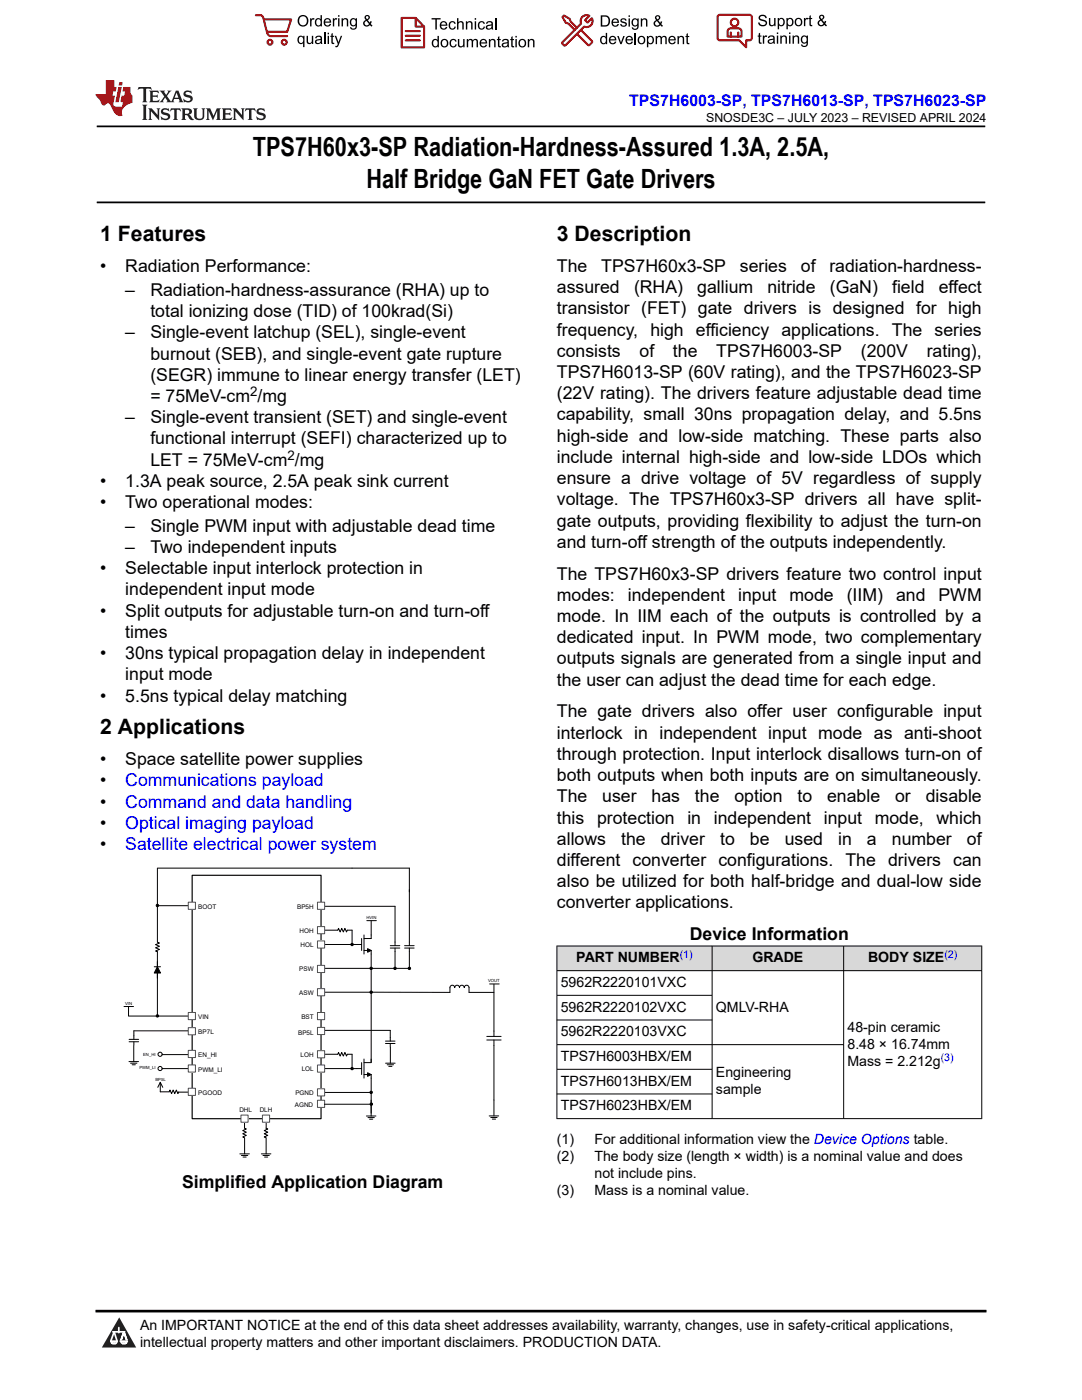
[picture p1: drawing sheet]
<svg xmlns="http://www.w3.org/2000/svg" width="216mm" height="279mm" viewBox="0 0 216 279" stroke-linecap="round" stroke-linejoin="round" font-family="sans-serif">
<defs><g id="words">
<g font-size="5.3">
<text x="50.4" y="31.2">TPS7H60x3-SP Radiation-Hardness-Assured 1.3A, 2.5A,</text>
<text x="73.1" y="37.5">Half Bridge GaN FET Gate Drivers</text>
</g>
<g font-size="4.2">
<text x="20" y="48.1">1 Features</text>
<text x="111.1" y="48.1">3 Description</text>
<text x="20" y="146.6">2 Applications</text>
</g>
<g font-size="3.5">
<text x="20" y="54.3">•</text>
<text x="25" y="54.3">Radiation Performance:</text>
<text x="25" y="59">–</text>
<text x="30" y="59">Radiation-hardness-assurance (RHA) up to</text>
<text x="111.1" y="54.3">The</text>
<text x="111.1" y="58.5">assured</text>
<text x="120" y="54.3">TPS7H60x3-SP</text>
<text x="126.5" y="58.5">(RHA)</text>
<text x="139.1" y="58.5">gallium</text>
<text x="147.6" y="54.3">series</text>
<text x="153.1" y="58.5">nitride</text>
<text x="159.8" y="54.3">of</text>
<text x="165.5" y="54.3">radiation-hardness-</text>
<text x="165.6" y="58.5">(GaN)</text>
<text x="178" y="58.5">field</text>
<text x="187.3" y="58.5">effect</text>
<text x="30" y="63.3">total ionizing dose (TID) of 100krad(Si)</text>
<text x="111.1" y="62.8">transistor (FET) gate drivers is designed for high</text>
<text x="25" y="67.5">–</text>
<text x="30" y="67.5">Single-event latchup (SEL), single-event</text>
<text x="30" y="71.7">burnout (SEB), and single-event gate rupture</text>
<text x="111.1" y="71.2">consists</text>
<text x="111.1" y="67">frequency, high efficiency applications. The series</text>
<text x="127.6" y="71.2">of</text>
<text x="134.3" y="71.2">the</text>
<text x="142.9" y="71.2">TPS7H6003-SP</text>
<text x="171.8" y="71.2">(200V</text>
<text x="184.9" y="71.2">rating),</text>
<text x="30" y="76">(SEGR) immune to linear energy transfer (LET)</text>
<text x="111.1" y="75.5">TPS7H6013-SP (60V rating), and the TPS7H6023-SP</text>
<text x="30" y="80.2">= 75MeV-cm /mg</text>
<text x="111.1" y="83.9">capability, small 30ns propagation delay, and 5.5ns</text>
<text x="111.1" y="79.7">(22V rating). The drivers feature adjustable dead time</text>
<text x="25" y="84.4">–</text>
<text x="30" y="84.4">Single-event transient (SET) and single-event</text>
<text x="30" y="88.7">functional interrupt (SEFI) characterized up to</text>
<text x="111.1" y="88.2">high-side and low-side matching. These parts also</text>
<text x="30" y="92.9">LET = 75MeV-cm /mg</text>
<text x="111.1" y="92.4">include internal high-side and low-side LDOs which</text>
<text x="20" y="97.1">•</text>
<text x="20" y="101.4">•</text>
<text x="25" y="97.1">1.3A peak source, 2.5A peak sink current</text>
<text x="25" y="101.4">Two operational modes:</text>
<text x="111.1" y="96.6">ensure a drive voltage of 5V regardless of supply</text>
<text x="111.1" y="100.9">voltage. The TPS7H60x3-SP drivers all have split-</text>
<text x="25" y="106.1">–</text>
<text x="30" y="106.1">Single PWM input with adjustable dead time</text>
<text x="111.1" y="105.1">gate outputs, providing flexibility to adjust the turn-on</text>
<text x="25" y="110.4">–</text>
<text x="30" y="110.4">Two independent inputs</text>
<text x="111.1" y="109.3">and turn-off strength of the outputs independently.</text>
<text x="20" y="114.6">•</text>
<text x="25" y="114.6">Selectable input interlock protection in</text>
<text x="25" y="118.8">independent input mode</text>
<text x="111.1" y="119.9">modes:</text>
<text x="111.1" y="115.7">The TPS7H60x3-SP drivers feature two control input</text>
<text x="125.3" y="119.9">independent</text>
<text x="147.3" y="119.9">input</text>
<text x="157.5" y="119.9">mode</text>
<text x="169" y="119.9">(IIM)</text>
<text x="178.8" y="119.9">and</text>
<text x="187.3" y="119.9">PWM</text>
<text x="20" y="123.1">•</text>
<text x="25" y="123.1">Split outputs for adjustable turn-on and turn-off</text>
<text x="111.1" y="124.1">mode. In IIM each of the outputs is controlled by a</text>
<text x="20" y="131.5">•</text>
<text x="25" y="127.3">times</text>
<text x="25" y="131.5">30ns typical propagation delay in independent</text>
<text x="111.1" y="128.4">dedicated input. In PWM mode, two complementary</text>
<text x="25" y="135.8">input mode</text>
<text x="111.1" y="132.6">outputs signals are generated from a single input and</text>
<text x="111.1" y="136.8">the user can adjust the dead time for each edge.</text>
<text x="20" y="140">•</text>
<text x="25" y="140">5.5ns typical delay matching</text>
<text x="111.1" y="143.2">The gate drivers also offer user configurable input</text>
<text x="111.1" y="147.4">interlock in independent input mode as anti-shoot</text>
<text x="20" y="152.7">•</text>
<text x="25" y="152.7">Space satellite power supplies</text>
<text x="111.1" y="151.7">through protection. Input interlock disallows turn-on of</text>
<text x="111.1" y="155.9">both outputs when both inputs are on simultaneously.</text>
<text x="20" y="156.9">•</text>
<text x="20" y="161.2">•</text>
<text x="111.1" y="160.1">The</text>
<text x="120.2" y="160.1">user</text>
<text x="130" y="160.1">has</text>
<text x="138.7" y="160.1">the</text>
<text x="146.6" y="160.1">option</text>
<text x="159.1" y="160.1">to</text>
<text x="165.1" y="160.1">enable</text>
<text x="178.6" y="160.1">or</text>
<text x="184.7" y="160.1">disable</text>
<text x="20" y="165.4">•</text>
<text x="111.1" y="164.4">this</text>
<text x="119.1" y="164.4">protection</text>
<text x="137.2" y="164.4">in</text>
<text x="142.4" y="164.4">independent</text>
<text x="164.4" y="164.4">input</text>
<text x="174.5" y="164.4">mode,</text>
<text x="186.9" y="164.4">which</text>
<text x="20" y="169.6">•</text>
<text x="111.1" y="172.8">different converter configurations. The drivers can</text>
<text x="111.1" y="168.6">allows</text>
<text x="123.9" y="168.6">the</text>
<text x="131.9" y="168.6">driver</text>
<text x="143.7" y="168.6">to</text>
<text x="149.6" y="168.6">be</text>
<text x="156.6" y="168.6">used</text>
<text x="167.2" y="168.6">in</text>
<text x="173" y="168.6">a</text>
<text x="178" y="168.6">number</text>
<text x="192.9" y="168.6">of</text>
<text x="111.1" y="177.1">also be utilized for both half-bridge and dual-low side</text>
<text x="111.1" y="181.3">converter applications.</text>
<text x="137.6" y="187.6">Device Information</text>
<text x="36.3" y="237">Simplified Application Diagram</text>
</g>
<g font-size="3.5" fill="#00f">
<text x="25" y="156.9">Communications payload</text>
<text x="25" y="161.2">Command and data handling</text>
<text x="25" y="165.4">Optical imaging payload</text>
<text x="25" y="169.6">Satellite electrical power system</text>
</g>
<text font-size="3.2" fill="#00f" x="125.6" y="21.1">TPS7H6003-SP, TPS7H6013-SP, TPS7H6023-SP</text>
<g font-size="2.8">
<text x="111.9" y="197">5962R2220101VXC</text>
<text x="115" y="192.1">PART NUMBER</text>
<text x="150.1" y="192.1">GRADE</text>
<text x="173.2" y="192.1">BODY SIZE</text>
<text x="111.9" y="201.9">5962R2220102VXC</text>
<text x="142.9" y="201.9">QMLV-RHA</text>
<text x="111.9" y="206.8">5962R2220103VXC</text>
<text x="169.1" y="205.9">48-pin ceramic</text>
<text x="169.1" y="209.3">8.48 × 16.74mm</text>
<text x="111.9" y="211.8">TPS7H6003HBX/EM</text>
<text x="142.9" y="215">Engineering</text>
<text x="169.1" y="212.7">Mass = 2.212g</text>
<text x="111.9" y="216.7">TPS7H6013HBX/EM</text>
<text x="111.9" y="221.6">TPS7H6023HBX/EM</text>
<text x="142.9" y="218.4">sample</text>
<text x="111.1" y="228.4">(1)</text>
<text x="111.1" y="231.8">(2)</text>
<text x="118.6" y="228.4">For additional information view the Device Options table.</text>
<text x="118.6" y="231.8">The body size (length × width) is a nominal value and does</text>
<text x="111.1" y="238.6">(3)</text>
<text x="118.6" y="235.2">not include pins.</text>
<text x="118.6" y="238.6">Mass is a nominal value.</text>
<text x="27.9" y="265.5">An IMPORTANT NOTICE at the end of this data sheet addresses availability, warranty, changes, use in safety-critical applications,</text>
<text x="27.9" y="268.9">intellectual property matters and other important disclaimers. PRODUCTION DATA.</text>
</g>
<g font-size="2.6">
<text x="49.9" y="79">2</text>
<text x="57.4" y="91.7">2</text>
</g>
<text font-size="2.5" x="140.9" y="24.3">SNOSDE3C – JULY 2023 – REVISED APRIL 2024</text>
<g font-size="2.1" fill="#00f">
<text x="135.6" y="191.1">(1)</text>
<text x="188.4" y="191.1">(2)</text>
<text x="187.7" y="211.7">(3)</text>
</g>
<g font-size="1.3">
<text x="39.6" y="181.4">BOOT</text>
<text x="59.3" y="181.4">BP5H</text>
<text x="59.8" y="186.1">HOH</text>
<text x="60" y="189">HOL</text>
<text x="59.7" y="193.8">PSW</text>
<text x="39.6" y="203.3">VIN</text>
<text x="59.7" y="198.5">ASW</text>
<text x="60.1" y="203.3">BST</text>
<text x="39.6" y="206.4">BP7L</text>
<text x="59.5" y="206.6">BP5L</text>
<text x="39.6" y="213.9">PWM_LI</text>
<text x="39.6" y="211">EN_HI</text>
<text x="60" y="210.9">LOH</text>
<text x="60.2" y="213.8">LOL</text>
<text x="39.6" y="218.5">PGOOD</text>
<text x="47.8" y="221.9">DHL</text>
<text x="51.8" y="221.9">DLH</text>
<text x="58.8" y="220.9">AGND</text>
<text x="58.9" y="218.5">PGND</text>
</g>
<g font-size=".8">
<text x="73.1" y="183.4">HVIN</text>
<text x="97.4" y="196">VOUT</text>
<text x="25" y="200.6">VIN</text>
<text x="27.8" y="213.4">PWM_LI</text>
<text x="28.6" y="210.7">EN_HI</text>
<text x="31" y="215.7">BP5L</text>
</g>
</g></defs>
<path d="M19.3 25.2h177.3M19.3 40.4h177.3" fill="none" stroke="#000" stroke-width=".35"/>
<g fill="none" stroke="#000" stroke-width=".2">
<path d="M64 193.3h17.6M64 180.9h14.8v7.8M71.2 188.5h1M72.2 187.3v2.4M72.6 186.6v3.8M72.6 189.7h1.5v22.4h-1.5M73.3 189.3l.8 .4-.8 .3zM73.9 193.1h.3v.3h-.3zM74.1 183.7v3.6h-1.5M77.9 188.7h1.9M77.9 189.2h1.9M78.7 193.1h.3v.3h-.3z"/>
<path d="M78.8 189.2v4.1M25.7 202.8h11.8M64 218h10.1M71.2 213.3h1M72.2 212.1v2.3M72.6 211.4v3.8M72.6 214.4h1.5v7.8M73.3 214.1l.8 .3-.8 .4zM73.9 217.8h.3v.4h-.3zM76.9 207.8h1.9M76.9 208.3h1.9M77.9 208.3v.7"/>
<path d="M77.9 207.1v.7"/>
</g>
<path d="M38.3 174.7h25.8v48.6h-25.8z" fill="none" stroke="#000" stroke-width=".23"/>
<g fill="#000">
<path d="M73.3 189.3l.8 .4-.8 .3zM73.3 214.1l.8 .3-.8 .4z"/>
<path d="M73.9 193.1h.3v.3h-.3z" fill-rule="evenodd"/>
<path d="M78.7 193.1h.3v.3h-.3z" fill-rule="evenodd"/>
<path d="M73.9 217.8h.3v.4h-.3z" fill-rule="evenodd"/>
</g>
<path d="M63.3 219.6h1.5v1.4h-1.5z" fill-rule="evenodd" fill="#fff"/>
<path d="M63.3 219.6h1.5v1.4h-1.5z" fill="none" stroke="#505050" stroke-width=".2"/>
<path d="M77.9 205.6v1.5" fill="none" stroke="#000" stroke-width=".2"/>
<path d="M63.3 180.1h1.5v1.4h-1.5z" fill-rule="evenodd" fill="#fff"/>
<path d="M63.3 180.1h1.5v1.4h-1.5z" fill="none" stroke="#505050" stroke-width=".2"/>
<path d="M64 198h10.1M73.9 197.8h.3v.4h-.3z" fill="none" stroke="#000" stroke-width=".2"/>
<path d="M73.9 197.8h.3v.4h-.3z" fill-rule="evenodd" fill="#000"/>
<path d="M63.3 192.7h1.5v1.4h-1.5z" fill-rule="evenodd" fill="#fff"/>
<path d="M63.3 192.7h1.5v1.4h-1.5z" fill="none" stroke="#505050" stroke-width=".2"/>
<path d="M63.3 197.3h1.5v1.4h-1.5z" fill-rule="evenodd" fill="#fff"/>
<path d="M63.3 197.3h1.5v1.4h-1.5z" fill="none" stroke="#505050" stroke-width=".2"/>
<path d="M25.6 200.9v1.9" fill="none" stroke="#000" stroke-width=".2"/>
<path d="M37.6 202.1h1.4v1.4h-1.4z" fill-rule="evenodd" fill="#fff"/>
<path d="M37.6 202.1h1.4v1.4h-1.4z" fill="none" stroke="#505050" stroke-width=".2"/>
<path d="M67.4 185.6l.2-.3 .3 .7 .3-.7 .3 .7 .3-.7 .3 .7 .2-.4" fill="none" stroke="#000" stroke-width=".2"/>
<path d="M63.3 217.3h1.5v1.4h-1.5z" fill-rule="evenodd" fill="#fff"/>
<path d="M63.3 217.3h1.5v1.4h-1.5z" fill="none" stroke="#505050" stroke-width=".2"/>
<path d="M48.8 225.2l.3 .1-.7 .3 .7 .4-.7 .3 .7 .3-.7 .3 .4 .2M53.1 225.2l.3 .1-.7 .3 .7 .4-.7 .3 .7 .3-.7 .3 .4 .2M53.1 223.3v1.9" fill="none" stroke="#000" stroke-width=".2"/>
<path d="M52.4 222.5h1.4v1.5h-1.4z" fill-rule="evenodd" fill="#fff"/>
<path d="M52.4 222.5h1.4v1.5h-1.4z" fill="none" stroke="#505050" stroke-width=".2"/>
<path d="M81.7 177.5v11.2M64 185.6h3.4M64 188.5h7.2M80.7 188.7h1.9M80.7 189.2h1.9M81.7 189.2v4.1" fill="none" stroke="#000" stroke-width=".2"/>
<path d="M63.3 187.8h1.5v1.4h-1.5z" fill-rule="evenodd" fill="#fff"/>
<path d="M63.3 187.8h1.5v1.4h-1.5z" fill="none" stroke="#505050" stroke-width=".2"/>
<path d="M63.3 184.9h1.5v1.5h-1.5z" fill-rule="evenodd" fill="#fff"/>
<path d="M63.3 184.9h1.5v1.5h-1.5z" fill="none" stroke="#505050" stroke-width=".2"/>
<path d="M64 213.3h7.2M64.1 210.4h3.3" fill="none" stroke="#000" stroke-width=".2"/>
<path d="M63.3 212.5h1.5v1.5h-1.5z" fill-rule="evenodd" fill="#fff"/>
<path d="M63.3 212.5h1.5v1.5h-1.5z" fill="none" stroke="#505050" stroke-width=".2"/>
<path d="M63.3 209.7h1.5v1.4h-1.5z" fill-rule="evenodd" fill="#fff"/>
<path d="M63.3 209.7h1.5v1.4h-1.5z" fill="none" stroke="#505050" stroke-width=".2"/>
<path d="M69.3 185.6h1v2.9M70.1 188.3h.3v.4h-.3zM67.4 210.4l.2-.4 .3 .8 .3-.8 .3 .8 .3-.8 .3 .8 .2-.4h1v2.9M70.1 213.1h.3v.3h-.3z" fill="none" stroke="#000" stroke-width=".2"/>
<g fill="#000">
<path d="M70.1 188.3h.3v.4h-.3z" fill-rule="evenodd"/>
<path d="M70.1 213.1h.3v.3h-.3z" fill-rule="evenodd"/>
</g>
<path d="M63.3 202.1h1.5v1.4h-1.5z" fill-rule="evenodd" fill="#fff"/>
<path d="M63.3 202.1h1.5v1.4h-1.5z" fill="none" stroke="#505050" stroke-width=".2"/>
<path d="M31.5 173.3h50.2v4.7M31.4 180.7h6.7" fill="none" stroke="#000" stroke-width=".2"/>
<path d="M37.6 180.1h1.4v1.4h-1.4z" fill-rule="evenodd" fill="#fff"/>
<path d="M37.6 180.1h1.4v1.4h-1.4z" fill="none" stroke="#505050" stroke-width=".2"/>
<path d="M31.4 173.3v7.4M48.8 223.4v1.8" fill="none" stroke="#000" stroke-width=".2"/>
<path d="M48.1 222.5h1.4v1.5h-1.4z" fill-rule="evenodd" fill="#fff"/>
<path d="M48.1 222.5h1.4v1.5h-1.4z" fill="none" stroke="#505050" stroke-width=".2"/>
<path d="M25.8 207.4h1.9M25.8 207.9h1.9M26.7 207.9v.7M26.7 205.7h11M26.7 206.7v.7M64.4 205.6h13.5" fill="none" stroke="#000" stroke-width=".2"/>
<path d="M63.3 205h1.5v1.5h-1.5z" fill-rule="evenodd" fill="#fff"/>
<path d="M63.3 205h1.5v1.5h-1.5z" fill="none" stroke="#505050" stroke-width=".2"/>
<g fill="#000">
<path d="M31.2 180.5h.4v.4h-.4z" fill-rule="evenodd"/>
<path d="M73.9 220.2h.4v.3h-.4z" fill-rule="evenodd"/>
</g>
<path d="M31.2 180.5h.4v.4h-.4zM73.2 183.7h1.9M64.7 220.4h9.4M73.9 220.2h.4v.3h-.4z" fill="none" stroke="#000" stroke-width=".2"/>
<path d="M37.6 205.1h1.4v1.4h-1.4z" fill-rule="evenodd" fill="#fff"/>
<path d="M37.6 205.1h1.4v1.4h-1.4z" fill="none" stroke="#505050" stroke-width=".2"/>
<path d="M24.7 200.9h1.9M31.5 217l.5-1 .5 1M32 216v1.9M33.8 217.9l.1-.4 .3 .8 .4-.8 .3 .8 .3-.8 .3 .8 .2-.4M35.7 218h1.8" fill="none" stroke="#000" stroke-width=".2"/>
<path d="M37.6 217.2h1.4v1.4h-1.4z" fill-rule="evenodd" fill="#fff"/>
<path d="M37.6 217.2h1.4v1.4h-1.4z" fill="none" stroke="#505050" stroke-width=".2"/>
<g fill="none" stroke="#000" stroke-width=".2">
<path d="M97.7 196.4h1.9M98.6 196.4v1.7h-5v-1a.48 .48 0 0 0-.5-.5 .48 .48 0 0 0-.5 .5 .48 .48 0 0 0-.4-.5 .48 .48 0 0 0-.5 .5 .48 .48 0 0 0-.5-.5 .48 .48 0 0 0-.5 .5 .48 .48 0 0 0-.4-.5 .48 .48 0 0 0-.5 .5v1l-15.5-.1M98.6 198.1v8.7M25.7 211.9h1.9M26.1 212.2h1.2M26.4 212.5h.6M26.7 208.7v3.2M26.7 205.7v1M31.9 210.5h5.7M31.9 213.3h5.7M32 217.9h1.8M74.1 219.5v3.2"/>
<path d="M76.9 212.2h1.9M77.3 212.5h1.2M77.6 212.8h.6M77.9 209v3.2M97.1 206.8h2.9M97.1 207.6h2.9M98.6 207.6v15.1M47.9 230.3h1.9M48.2 230.6h1.2M48.5 230.9h.6M48.8 227.1v3.2M52.2 230.3h1.9"/>
<path d="M52.5 230.6h1.2M52.8 230.9h.6M53.1 227.1v3.2M73.1 222.7h1.9M73.4 223h1.3M73.7 223.4h.7M97.6 222.7h1.9M97.9 223h1.3M98.2 223.3h.7"/>
</g>
<path d="M37.6 212.5h1.4v1.5h-1.4z" fill-rule="evenodd" fill="#fff"/>
<path d="M37.6 212.5h1.4v1.5h-1.4z" fill="none" stroke="#505050" stroke-width=".2"/>
<path d="M37.6 209.6h1.4v1.5h-1.4z" fill-rule="evenodd" fill="#fff"/>
<path d="M37.6 209.6h1.4v1.5h-1.4z" fill="none" stroke="#505050" stroke-width=".2"/>
<circle cx="31.9" cy="210.4" r=".42" fill="#fff"/>
<circle cx="31.9" cy="210.4" r=".42" fill="none" stroke="#000" stroke-width=".2"/>
<circle cx="31.9" cy="213.2" r=".42" fill="#fff"/>
<g fill="none" stroke="#000" stroke-width=".2">
<path d="M30.8 192.9h1.2M31.4 192.9l.6 1.3h-1.2zM31.4 180.7v7.3l.4 .2-.8 .3 .8 .3-.8 .4 .8 .3-.8 .3 .4 .2M31.4 189.9v12.9M81.5 193.1h.4v.3h-.4zM31.2 202.6h.4v.3h-.4z"/>
<circle cx="31.9" cy="213.2" r=".42"/>
</g>
<g fill="#000">
<path d="M31.4 192.9l.6 1.3h-1.2z"/>
<path d="M81.5 193.1h.4v.3h-.4z" fill-rule="evenodd"/>
<path d="M31.2 202.6h.4v.3h-.4z" fill-rule="evenodd"/>
</g>
<g fill="#d8d8d8">
<path d="M111.1 188.8h84.8v4.9h-84.8z" fill-rule="evenodd"/>
<path d="M111.2 188.9h30.8v4.8h-30.8z" fill-rule="evenodd"/>
<path d="M142.2 188.9h26.1v4.8h-26.1z" fill-rule="evenodd"/>
<path d="M168.4 188.9h27.4v4.8h-27.4z" fill-rule="evenodd"/>
</g>
<path d="M111.1 188.8h84.9M111.1 193.7h84.9M111.1 198.6h31.1M111.1 188.7v34.6M142.1 188.7v34.6M168.3 188.7v34.6M195.9 188.7v34.6M111.1 208.5h57.3M111.1 203.6h31.1M111.1 213.4h31.1M111.1 218.3h31.1M196 223.2h-84.9" fill="none" stroke="#000" stroke-width=".2"/>
<path d="M0 0h215.9v23.8h-215.9z" fill-rule="evenodd" fill="#fff"/>
<path d="M27.7 17.4l-.2 .6 .5-.3h.6v.1v2.2l-.2 .4h1l-.2-.4v-2.2v-.1h.5l.5 .3-.1-.6zM29.8 18.1l.2 .4v1.5l-.2 .4h1.9l.1-.6a1.08 1.08 0 0 1-1.3 .2v-.7h.6l.4 .2v-.6l-.4 .2h-.6v-.6l.2-.1a1 1 0 0 1 1 .2l-.1-.5zM31.8 18.1l1 1.1-1 1.2h.9l-.2-.2 .4-.7 .5 .7-.2 .2h1.6l-.2-.2 .1-.4h1l.1 .4-.1 .2h.9l-.2-.3-.8-2h-.5l-1 2.2-.8-1.1 .9-1.1h-.8l.2 .2-.5 .7-.3-.7 .1-.2zM35.2 18.5l.4 1h-.8zM36.8 18.2a.65 .65 0 0 0-.2 .7 .65 .65 0 0 0 .6 .5l.7 .2 .1 .2a.79 .79 0 0 1-.7 .4 .79 .79 0 0 1-.7-.5l.1 .7 .2-.1a.93 .93 0 0 0 1.1 .1 .93 .93 0 0 0 .4-1 1.46 1.46 0 0 0-1.2-.6l-.1-.3a1.09 1.09 0 0 1 1.2 .2l-.2-.6-.1 .1-.6-.2zM28.4 20.9l.2 .4v2.3l-.2 .3h1l-.2-.3v-2.3l.2-.4zM29.6 21.6l.2 .4v1.6l-.2 .3h.8l-.3-.3v-1.4l1.7 1.8v-2l.2-.4h-.8l.2 .2 .1 1.1-1.2-1.3zM32.3 21.8a.65 .65 0 0 0-.2 .7 .65 .65 0 0 0 .7 .4l.6 .2 .1 .2a.79 .79 0 0 1-.7 .4 .79 .79 0 0 1-.7-.5l.1 .7 .2-.1a.93 .93 0 0 0 1.1 .1 .93 .93 0 0 0 .4-.9 1.46 1.46 0 0 0-1.2-.6l-.1-.4a1.09 1.09 0 0 1 1.2 .2l-.2-.6-.1 .1-.6-.1zM34.1 21.6l-.1 .7a.63 .63 0 0 1 .7-.4l.1 1.7-.3 .3h1l-.2-.3v-1.7a.66 .66 0 0 1 .8 .4l-.1-.7zM36.2 21.6l.2 .4v1.6l-.2 .3h.9l-.2-.2v-.7h.5l.1 .2a.79 .79 0 0 0 1.2 .6l-1-.9a.61 .61 0 0 0 .6-.6 .61 .61 0 0 0-.5-.6zM36.9 21.9h.2a.47 .47 0 0 1 .5 .1 .47 .47 0 0 1 .1 .5l-.2 .2h-.6zM38.5 21.6l.2 .2a2.27 2.27 0 0 0 .4 2 1.04 1.04 0 0 0 1.7-.7v-1.3l.2-.2h-.8l.2 .4v1.1a.6 .6 0 0 1-.6 .6 .6 .6 0 0 1-.6-.6v-1.1l.3-.4zM41.1 21.6l.2 .4v1.6l-.2 .3h.7l-.2-.3v-1.5l.9 1.9 .8-1.9v1.5l-.2 .3h1l-.3-.3v-1.6l.3-.4h-.8l-.7 1.5-.7-1.5zM44.3 21.6l.2 .4v1.6l-.2 .3h1.9l.1-.5a1.09 1.09 0 0 1-1.3 .1v-.6h.6l.4 .1v-.6l-.4 .2h-.6v-.6l.2-.1a1.01 1.01 0 0 1 1 .3l-.1-.6zM46.4 21.6l.3 .4v1.6l-.3 .3h.8l-.2-.3v-1.4l1.6 1.8v-2l.2-.4h-.7l.2 .2v1.1l-1.2-1.3zM49 21.6l-.1 .7a.63 .63 0 0 1 .8-.4v1.7l-.3 .3h1l-.2-.3v-1.7a.66 .66 0 0 1 .8 .4l-.1-.7zM51.4 21.8a.65 .65 0 0 0-.2 .7 .65 .65 0 0 0 .6 .4l.6 .2 .2 .2a.79 .79 0 0 1-.8 .4 .79 .79 0 0 1-.6-.5l.1 .7 .2-.1a.93 .93 0 0 0 1 .1 .93 .93 0 0 0 .5-.9 1.46 1.46 0 0 0-1.3-.6l-.1-.4a1.09 1.09 0 0 1 1.3 .2l-.2-.6-.2 .1-.5-.1z" fill="#231f20"/>
<path d="M21.1 16v2.8h-2.1l.1 .3 .9 1a.95 .95 0 0 0 .9 .9 .59 .59 0 0 1 .6-.4 .59 .59 0 0 1 .5 .4l.4 .8a1.59 1.59 0 0 0 2.1 1.3 1.61 1.61 0 0 1 1-2.2l1-.4-.1-1.5a1.59 1.59 0 0 1-.4-1.6h-1.4l-.2 .9h.5l-.1 .8h-.5l-.2 1v.2l.4 .1-.2 .9h-.6a.73 .73 0 0 1-1.1-.7l.3-1.5h-.5l.2-.8h.5l.2-.9h-.5v-1.4zM23.6 17.4l-.6 3h.7l.6-3zM23.8 16.4l-.1 .7h.7l.1-.7z" fill="#ed1c24"/>
<g fill="#000">
<path d="M59.4 4.2a1.12 1.12 0 0 1 2.2 0 1.12 1.12 0 0 1-2.2 0zM59.9 3.5a.89 .89 0 0 0-.1 1.1 .89 .89 0 0 0 1.1 .4 .88 .88 0 0 0 .3-1.3 .88 .88 0 0 0-1.3-.2z" fill-rule="evenodd"/>
<path d="M59.5 7.3l.5-.2 .5 .3v-.3h.3v2.3h-.3v-.8a.74 .74 0 0 1-1 0 .74 .74 0 0 1-.1-1zM59.8 7.5a.57 .57 0 0 0-.2 .7 .57 .57 0 0 0 .8 .2 .57 .57 0 0 0 .1-.7 .57 .57 0 0 0-.7-.2z" fill-rule="evenodd"/>
<path d="M61.9 3.6h.2v.3l.2-.2 .3-.1 .2 .1-.1 .3a.36 .36 0 0 0-.5 0 .36 .36 0 0 0 0 .4v.9h-.3z" fill-rule="evenodd"/>
<path d="M61.2 7.1h.3v.9a.41 .41 0 0 0 .4 .6 .41 .41 0 0 0 .3-.6v-.9h.3v1.7h-.2v-.3a.58 .58 0 0 1-.7 .3 .58 .58 0 0 1-.4-.6z" fill-rule="evenodd"/>
<path d="M63 3.8l.5-.2 .5 .2v-.8h.2v2.3h-.2v-.2a.75 .75 0 0 1-1-.1 .75 .75 0 0 1-.1-1zM63.2 4a.57 .57 0 0 0-.1 .7 .57 .57 0 0 0 .8 .2 .57 .57 0 0 0 .1-.7 .57 .57 0 0 0-.8-.2z" fill-rule="evenodd"/>
<path d="M63 7.3a.74 .74 0 0 1 1-.1 .74 .74 0 0 1 .3 .9v.7h-.3v-.2a.57 .57 0 0 1-.8 .2 .57 .57 0 0 1-.2-.8l1-.3a.41 .41 0 0 0-.4-.4 .41 .41 0 0 0-.4 .4l-.3-.1zM63.2 8.2a.35 .35 0 0 0 .2 .5 .35 .35 0 0 0 .5-.3l.1-.4z" fill-rule="evenodd"/>
<path d="M65.4 6.5h.3v.3h-.3zM65.4 7.1h.3v1.7h-.3z" fill-rule="evenodd"/>
<path d="M64.8 3.8a.76 .76 0 0 1 .9-.1 .76 .76 0 0 1 .4 .8h-1.2a.47 .47 0 0 0 .3 .6 .47 .47 0 0 0 .6-.4l.3 .1a.82 .82 0 0 1-1.3 .3 .82 .82 0 0 1 0-1.3zM65 4l-.1 .3h.9l-.3-.4z" fill-rule="evenodd"/>
<path d="M66.4 3.6h.3v.3l.1-.2 .4-.1 .1 .1-.1 .3a.36 .36 0 0 0-.4 0 .36 .36 0 0 0-.1 .4v.9h-.3z" fill-rule="evenodd"/>
<path d="M66.1 6.7l.3-.1v.5h.3v.3h-.3v.9l.1 .2h.2v.3a.41 .41 0 0 1-.4-.1 .41 .41 0 0 1-.2-.4v-.9h-.2v-.3h.2z" fill-rule="evenodd"/>
<path d="M66.8 7.1h.3l.4 1.4 .5-1.4h.3l-.6 1.7a.57 .57 0 0 1-.8 .6v-.3a.37 .37 0 0 0 .5-.3z" fill-rule="evenodd"/>
<path d="M67.5 3h.2v.3h-.2zM67.5 3.6h.2v1.7h-.2z" fill-rule="evenodd"/>
<path d="M68.2 3.6h.2v.3a.58 .58 0 0 1 .7-.3 .58 .58 0 0 1 .4 .7v1h-.3v-1a.4 .4 0 0 0-.4-.5 .4 .4 0 0 0-.4 .6v.9h-.2z" fill-rule="evenodd"/>
<path d="M70 3.8l.5-.2 .5 .2v-.2h.2v1.5a.71 .71 0 0 1-.5 .8 .71 .71 0 0 1-.8-.5h.2a.46 .46 0 0 0 .6 .3 .46 .46 0 0 0 .3-.6 .78 .78 0 0 1-1.1-.2 .78 .78 0 0 1 .1-1.1zM70.2 4a.53 .53 0 0 0-.1 .8 .53 .53 0 0 0 .8 0 .54 .54 0 0 0 0-.7 .54 .54 0 0 0-.7-.1z" fill-rule="evenodd"/>
<path d="M72.9 3.1a.53 .53 0 0 1 .8 .1 .53 .53 0 0 1-.3 .8l.4 .5 .1-.3 .3 .1-.2 .5 .3 .3-.2 .2-.3-.3a.71 .71 0 0 1-1.2 .1 .71 .71 0 0 1 .4-1.1l-.3-.5zM73 3.5a.3 .3 0 0 0 .6 0 .3 .3 0 0 0-.6 0zM72.9 4.3a.45 .45 0 0 0 0 .7 .45 .45 0 0 0 .7-.2l-.5-.6z" fill-rule="evenodd"/>
<path d="M86.1 3.6h1.8v.3h-.7v2h-.3v-2h-.8z" fill-rule="evenodd"/>
<path d="M86.3 8l.5-.2 .5 .2v-.8h.3v2.2h-.3v-.2a.76 .76 0 0 1-1 0 .76 .76 0 0 1-.1-1zM86.6 8.1a.58 .58 0 0 0-.2 .8 .58 .58 0 0 0 .8 .2 .58 .58 0 0 0 .1-.8 .58 .58 0 0 0-.7-.2z" fill-rule="evenodd"/>
<path d="M88.2 7.9a.81 .81 0 0 1 1.1 .2 .81 .81 0 0 1-.2 1.1 .81 .81 0 0 1-1.1-.1l-.1-.8zM88.3 8.1a.57 .57 0 0 0 0 .9 .57 .57 0 0 0 .8 0 .57 .57 0 0 0 0-.8 .57 .57 0 0 0-.8-.1z" fill-rule="evenodd"/>
<path d="M88 4.4a.77 .77 0 0 1 .9-.1 .77 .77 0 0 1 .4 .8h-1.3a.48 .48 0 0 0 .4 .6 .48 .48 0 0 0 .6-.3h.3a.83 .83 0 0 1-1.3 .4 .83 .83 0 0 1 0-1.4zM88.2 4.6l-.2 .3h1l-.3-.4z" fill-rule="evenodd"/>
<path d="M89.7 4.4a.7 .7 0 0 1 1.2 .3l-.2 .1a.45 .45 0 0 0-.6-.3 .45 .45 0 0 0-.3 .6 .45 .45 0 0 0 .3 .6 .45 .45 0 0 0 .6-.4h.3a.76 .76 0 0 1-1.1 .6 .76 .76 0 0 1-.3-1.1z" fill-rule="evenodd"/>
<path d="M89.9 8a.7 .7 0 0 1 1.2 .3h-.3a.45 .45 0 0 0-.5-.3 .45 .45 0 0 0-.3 .6 .45 .45 0 0 0 .3 .6 .45 .45 0 0 0 .6-.4l.2 .1a.76 .76 0 0 1-1 .5 .76 .76 0 0 1-.4-1.1z" fill-rule="evenodd"/>
<path d="M91.2 3.6h.3v.8a.59 .59 0 0 1 .7-.2 .59 .59 0 0 1 .3 .7v1h-.2v-1a.4 .4 0 0 0-.5-.4 .4 .4 0 0 0-.3 .5v.9h-.3z" fill-rule="evenodd"/>
<path d="M91.4 7.8h.2v.9a.41 .41 0 0 0 .5 .5 .41 .41 0 0 0 .3-.5v-.9h.3v1.6h-.3v-.2a.58 .58 0 0 1-.7 .3 .58 .58 0 0 1-.3-.7z" fill-rule="evenodd"/>
<path d="M93 4.2h.2v.3a.59 .59 0 0 1 .7-.3 .59 .59 0 0 1 .4 .7v1h-.3v-1a.41 .41 0 0 0-.4-.5 .41 .41 0 0 0-.4 .6v.9h-.2z" fill-rule="evenodd"/>
<path d="M93.1 7.8h.3v.2a.56 .56 0 0 1 1 0 .54 .54 0 0 1 .6-.2 .54 .54 0 0 1 .4 .5v1.1h-.3v-1a.34 .34 0 0 0-.3-.4 .34 .34 0 0 0-.4 .3v1.1h-.3v-1a.38 .38 0 0 0-.5-.4 .38 .38 0 0 0-.2 .6v.8h-.3z" fill-rule="evenodd"/>
<path d="M94.7 3.6h.3v.3h-.3zM94.7 4.2h.3v1.7h-.3z" fill-rule="evenodd"/>
<path d="M95.5 4.4a.7 .7 0 0 1 1.3 .3l-.3 .1a.45 .45 0 0 0-.6-.3 .45 .45 0 0 0-.3 .6 .45 .45 0 0 0 .3 .6 .45 .45 0 0 0 .6-.4h.3a.76 .76 0 0 1-1.1 .6 .76 .76 0 0 1-.3-1.1z" fill-rule="evenodd"/>
<path d="M95.9 8a.77 .77 0 0 1 .9-.2 .77 .77 0 0 1 .4 .9h-1.2a.48 .48 0 0 0 .3 .5 .48 .48 0 0 0 .6-.3h.3a.83 .83 0 0 1-1.3 .4 .83 .83 0 0 1 0-1.3zM96.1 8.1l-.1 .4h.9l-.2-.5z" fill-rule="evenodd"/>
<path d="M97.5 7.8h.3v.2a.59 .59 0 0 1 .7-.2 .59 .59 0 0 1 .4 .6v1h-.3v-1a.41 .41 0 0 0-.5-.4 .41 .41 0 0 0-.3 .5v.9h-.3z" fill-rule="evenodd"/>
<path d="M97.1 4.4a.74 .74 0 0 1 1-.1 .74 .74 0 0 1 .3 .9v.7h-.3v-.2a.59 .59 0 0 1-.8 .2 .59 .59 0 0 1-.3-.8l1.1-.3a.42 .42 0 0 0-.4-.4 .42 .42 0 0 0-.5 .4l-.2-.1zM97.3 5.3a.36 .36 0 0 0 .2 .5 .36 .36 0 0 0 .5-.2l.1-.5z" fill-rule="evenodd"/>
<path d="M99.4 7.4l.2-.2v.6h.3v.2h-.3v1l.1 .2h.2l.1 .2a.41 .41 0 0 1-.5 0 .41 .41 0 0 1-.1-.4v-1h-.2v-.2h.2z" fill-rule="evenodd"/>
<path d="M100.3 8a.74 .74 0 0 1 .9-.2 .74 .74 0 0 1 .3 .9l.1 .7h-.3v-.2a.59 .59 0 0 1-.8 .3 .59 .59 0 0 1-.3-.8l1-.3a.42 .42 0 0 0-.3-.4 .42 .42 0 0 0-.5 .3h-.3zM100.5 8.8a.36 .36 0 0 0 .1 .5 .36 .36 0 0 0 .5-.2l.2-.5z" fill-rule="evenodd"/>
<path d="M102 7.4l.3-.2v.6h.3v.2h-.3v1l.1 .2h.2v.2a.41 .41 0 0 1-.5 0 .41 .41 0 0 1-.1-.4v-1h-.2v-.2h.2z" fill-rule="evenodd"/>
<path d="M102.8 7.2h.3v.3h-.3zM102.8 7.8h.3v1.6h-.3z" fill-rule="evenodd"/>
<path d="M103.7 7.9a.81 .81 0 0 1 1.1 .2 .81 .81 0 0 1-.1 1.1 .81 .81 0 0 1-1.2-.1v-.8zM103.9 8.1a.57 .57 0 0 0-.1 .9 .57 .57 0 0 0 .8 0 .57 .57 0 0 0 0-.8 .57 .57 0 0 0-.7-.1z" fill-rule="evenodd"/>
<path d="M105.3 7.8h.3v.2a.59 .59 0 0 1 .7-.2 .59 .59 0 0 1 .4 .6v1h-.3v-1a.41 .41 0 0 0-.5-.4 .41 .41 0 0 0-.3 .5v.9h-.3z" fill-rule="evenodd"/>
<path d="M119.9 3.1h.7a1.12 1.12 0 0 1 1.1 1.1 1.12 1.12 0 0 1-1 1.1h-.8zM120.2 3.3v1.7h.4a.86 .86 0 0 0 .8-.8 .86 .86 0 0 0-.8-.9z" fill-rule="evenodd"/>
<path d="M119.9 7.4l.5-.3 .5 .3v-.8h.2v2.2h-.2v-.2a.75 .75 0 0 1-1 0 .75 .75 0 0 1-.1-1zM120.1 7.5a.57 .57 0 0 0-.1 .8 .57 .57 0 0 0 .8 .2 .57 .57 0 0 0 .1-.8 .57 .57 0 0 0-.8-.2z" fill-rule="evenodd"/>
<path d="M121.7 7.4a.76 .76 0 0 1 .9-.2 .76 .76 0 0 1 .4 .9h-1.2a.47 .47 0 0 0 .3 .5 .47 .47 0 0 0 .6-.3h.3a.82 .82 0 0 1-1.3 .4 .82 .82 0 0 1 0-1.3zM121.9 7.5l-.1 .3h.9l-.3-.4z" fill-rule="evenodd"/>
<path d="M122.2 3.9a.76 .76 0 0 1 .9-.2 .76 .76 0 0 1 .4 .9h-1.2a.47 .47 0 0 0 .4 .5 .47 .47 0 0 0 .5-.3h.3a.82 .82 0 0 1-1.3 .4 .82 .82 0 0 1 0-1.3zM122.5 4l-.2 .3h.9l-.2-.4z" fill-rule="evenodd"/>
<path d="M123.9 3.8a.71 .71 0 0 1 1.1 .3h-.2a.32 .32 0 0 0-.4-.3 .32 .32 0 0 0-.3 .4h.1a.75 .75 0 0 1 .9 .8 .72 .72 0 0 1-.7 .3 .72 .72 0 0 1-.7-.5h.3a.36 .36 0 0 0 .4 .4 .36 .36 0 0 0 .3-.5 .8 .8 0 0 1-.9-.7z" fill-rule="evenodd"/>
<path d="M123.2 7.2h.3l.4 1.3 .5-1.3h.3l-.7 1.6h-.2z" fill-rule="evenodd"/>
<path d="M125.4 3.1h.3v.3h-.3zM125.4 3.7h.3v1.6h-.3z" fill-rule="evenodd"/>
<path d="M125 7.4a.76 .76 0 0 1 .9-.2 .76 .76 0 0 1 .4 .9h-1.2a.47 .47 0 0 0 .3 .5 .47 .47 0 0 0 .6-.3h.3a.82 .82 0 0 1-1.3 .4 .82 .82 0 0 1 0-1.3zM125.2 7.5l-.1 .3h.9l-.2-.4z" fill-rule="evenodd"/>
<path d="M126.2 3.9l.5-.3 .5 .3v-.2h.2v1.4a.71 .71 0 0 1-.5 .8 .71 .71 0 0 1-.8-.5l.2 .1a.46 .46 0 0 0 .6 .2 .46 .46 0 0 0 .3-.6 .78 .78 0 0 1-1.1-.1 .78 .78 0 0 1 .1-1.1zM126.4 4a.53 .53 0 0 0-.1 .8 .53 .53 0 0 0 .8 0 .54 .54 0 0 0 0-.7 .54 .54 0 0 0-.7-.1z" fill-rule="evenodd"/>
<path d="M127.5 7.3a.8 .8 0 0 1 1.1 .2 .8 .8 0 0 1-.1 1.1 .8 .8 0 0 1-1.2-.1v-.8zM127.7 7.5a.56 .56 0 0 0-.1 .9 .56 .56 0 0 0 .8-.1 .56 .56 0 0 0 0-.7 .56 .56 0 0 0-.7-.1z" fill-rule="evenodd"/>
<path d="M127.9 3.7h.2v.2a.58 .58 0 0 1 .7-.2 .58 .58 0 0 1 .4 .6v1h-.3v-1a.4 .4 0 0 0-.4-.4 .4 .4 0 0 0-.4 .5v.9h-.2z" fill-rule="evenodd"/>
<path d="M129.1 7.2h.2v.2a.72 .72 0 0 1 1-.1 .72 .72 0 0 1 .2 1 .64 .64 0 0 1-.5 .5 .64 .64 0 0 1-.6-.2v.8h-.3zM129.5 7.5a.56 .56 0 0 0-.2 .8 .56 .56 0 0 0 .8 .2 .56 .56 0 0 0 .1-.8 .56 .56 0 0 0-.7-.2z" fill-rule="evenodd"/>
<path d="M130.8 7.2h.3v.2a.55 .55 0 0 1 .9 0 .53 .53 0 0 1 .6-.3 .53 .53 0 0 1 .4 .6v1.1h-.2v-1a.34 .34 0 0 0-.3-.4 .34 .34 0 0 0-.4 .3v1.1h-.3v-1a.37 .37 0 0 0-.5-.4 .37 .37 0 0 0-.2 .6v.8h-.3z" fill-rule="evenodd"/>
<path d="M130.8 3.2a.53 .53 0 0 1 .9 .1 .53 .53 0 0 1-.4 .8l.4 .5 .2-.4 .2 .1-.2 .5 .4 .3-.2 .3-.3-.4a.71 .71 0 0 1-1.2 .1 .71 .71 0 0 1 .3-1.1l-.2-.5zM130.9 3.6a.3 .3 0 0 0 .6 0 .3 .3 0 0 0-.6 0zM130.9 4.3a.45 .45 0 0 0 0 .7 .45 .45 0 0 0 .7-.2l-.5-.6z" fill-rule="evenodd"/>
<path d="M133.6 7.4a.76 .76 0 0 1 .9-.2 .76 .76 0 0 1 .3 .9h-1.2a.47 .47 0 0 0 .4 .5 .47 .47 0 0 0 .6-.3h.2a.82 .82 0 0 1-1.2 .4 .82 .82 0 0 1 0-1.3zM133.8 7.5l-.2 .3h1l-.3-.4z" fill-rule="evenodd"/>
<path d="M135.2 7.2h.2v.2a.58 .58 0 0 1 .7-.2 .58 .58 0 0 1 .4 .6v1h-.3v-1a.4 .4 0 0 0-.4-.4 .4 .4 0 0 0-.3 .5v.9h-.3z" fill-rule="evenodd"/>
<path d="M137 6.8l.3-.2v.6h.2v.2h-.2v1v.2h.2l.1 .2a.41 .41 0 0 1-.5 0 .41 .41 0 0 1-.1-.5v-.9h-.2v-.2h.2z" fill-rule="evenodd"/>
<path d="M151.6 3.1a.88 .88 0 0 1 1.4 .5h-.3a.49 .49 0 0 0-.5-.5 .49 .49 0 0 0-.5 .6l.1 .1a1.06 1.06 0 0 1 1.2 1 .95 .95 0 0 1-.9 .4 .95 .95 0 0 1-.8-.7h.3a.58 .58 0 0 0 .6 .5 .58 .58 0 0 0 .5-.6l-.2-.1a.95 .95 0 0 1-1.1-.9z" fill-rule="evenodd"/>
<path d="M151.4 6.7l.3-.2v.6h.2v.2h-.2v1v.2h.2l.1 .2a.41 .41 0 0 1-.5 0 .41 .41 0 0 1-.1-.5v-.9h-.2v-.2h.2z" fill-rule="evenodd"/>
<path d="M152.2 7.1h.3v.2l.1-.2h.4h.1l-.1 .3a.36 .36 0 0 0-.4 0 .36 .36 0 0 0-.1 .5v.8h-.3z" fill-rule="evenodd"/>
<path d="M153.3 7.3a.74 .74 0 0 1 1-.2 .74 .74 0 0 1 .3 .9l.1 .7h-.3l-.1-.2a.57 .57 0 0 1-.8 .3 .57 .57 0 0 1-.1-.9l.9-.2a.41 .41 0 0 0-.4-.4 .41 .41 0 0 0-.4 .3h-.3zM153.5 8.1a.35 .35 0 0 0 .2 .5 .35 .35 0 0 0 .5-.2l.1-.5z" fill-rule="evenodd"/>
<path d="M153.4 3.6h.3v.9a.41 .41 0 0 0 .4 .5 .41 .41 0 0 0 .4-.5v-.9h.2v1.6h-.2v-.2a.58 .58 0 0 1-.7 .2 .58 .58 0 0 1-.4-.6z" fill-rule="evenodd"/>
<path d="M155 6.5h.3v.3h-.3zM155 7.1h.3v1.6h-.3z" fill-rule="evenodd"/>
<path d="M155.2 3.6h.2v.2a.72 .72 0 0 1 1-.1 .72 .72 0 0 1 .2 1 .64 .64 0 0 1-.5 .5 .64 .64 0 0 1-.6-.2v.8h-.3zM155.6 3.9a.56 .56 0 0 0-.2 .8 .56 .56 0 0 0 .8 .2 .56 .56 0 0 0 .1-.8 .56 .56 0 0 0-.7-.2z" fill-rule="evenodd"/>
<path d="M155.7 7.1h.3v.2a.58 .58 0 0 1 .7-.2 .58 .58 0 0 1 .3 .6v1h-.3v-1a.4 .4 0 0 0-.4-.4 .4 .4 0 0 0-.3 .5v.9h-.3z" fill-rule="evenodd"/>
<path d="M156.9 3.6h.3v.2a.72 .72 0 0 1 .9-.1 .72 .72 0 0 1 .2 1 .64 .64 0 0 1-.4 .5 .64 .64 0 0 1-.7-.2v.8h-.3zM157.3 3.9a.56 .56 0 0 0-.1 .8 .56 .56 0 0 0 .7 .2 .56 .56 0 0 0 .2-.8 .56 .56 0 0 0-.8-.2z" fill-rule="evenodd"/>
<path d="M157.4 6.5h.3v.3h-.3zM157.4 7.1h.3v1.6h-.3z" fill-rule="evenodd"/>
<path d="M158.1 7.1h.3v.2a.58 .58 0 0 1 .7-.2 .58 .58 0 0 1 .4 .6v1h-.3v-1a.4 .4 0 0 0-.5-.4 .4 .4 0 0 0-.3 .5v.9h-.3z" fill-rule="evenodd"/>
<path d="M158.8 3.7a.8 .8 0 0 1 1.1 .2 .8 .8 0 0 1-.1 1.1 .8 .8 0 0 1-1.1-.1l-.1-.8zM159 3.9a.56 .56 0 0 0-.1 .9 .56 .56 0 0 0 .9 0 .56 .56 0 0 0-.1-.8 .56 .56 0 0 0-.7-.1z" fill-rule="evenodd"/>
<path d="M160 7.3l.5-.2 .5 .2v-.2h.2v1.4a.71 .71 0 0 1-.5 .9 .71 .71 0 0 1-.9-.5h.3a.46 .46 0 0 0 .6 .2 .46 .46 0 0 0 .2-.6 .78 .78 0 0 1-1-.1 .78 .78 0 0 1 .1-1.1zM160.2 7.4a.53 .53 0 0 0-.1 .8 .53 .53 0 0 0 .8 0 .54 .54 0 0 0 0-.7 .54 .54 0 0 0-.7-.1z" fill-rule="evenodd"/>
<path d="M160.4 3.6h.3v.2l.1-.2h.4h.1l-.1 .3a.36 .36 0 0 0-.4 0 .36 .36 0 0 0-.1 .5v.8h-.3z" fill-rule="evenodd"/>
<path d="M161.5 3.2l.3-.2v.6h.3v.2h-.3v1v.2h.3v.2a.41 .41 0 0 1-.5 0 .41 .41 0 0 1-.1-.5v-.9h-.2v-.2h.2z" fill-rule="evenodd"/>
<path d="M163.6 3.1a.53 .53 0 0 1 .8 .1 .53 .53 0 0 1-.3 .8l.4 .5 .1-.3h.3l-.2 .5 .3 .3-.2 .3-.3-.3a.71 .71 0 0 1-1.2 .1 .71 .71 0 0 1 .4-1.2l-.3-.5zM163.7 3.5a.3 .3 0 0 0 .5 0 .3 .3 0 0 0-.5 0zM163.6 4.2a.45 .45 0 0 0 0 .8 .45 .45 0 0 0 .7-.3l-.5-.6z" fill-rule="evenodd"/>
</g>
<path d="M64.8 6.5v2.3M98.9 3.6v2.3M126.8 6.6v2.2" fill="none" stroke="#000" stroke-width=".28"/>
<g fill="none" stroke="#de0000" stroke-width=".42">
<path d="M51.1 3l1 .1a1.4 1.4 0 0 1 .6 1.2l.7 2.5a.95 .95 0 0 0 1.1 .4h2.8M52.7 3.9h5.4l-.8 2.4h-4M80.1 3.6h2.8v1.7h1.7v4.2h-4.5zM81 7.1h2.8M81 6.2h2.8M81 8.1h2.8M82.9 3.6l1.7 1.7M115.1 5.5l-1.3-1.2-.1-.5-1.2-.7-.3 .3 .7 1.1 .5 .2 1.3 1.3M115.9 6l2.2 2.2v.3l-.5 .5h-.3l-2.2-2.2zM115.9 6l.7-.7a1.19 1.19 0 0 0 1.3-.3 1.19 1.19 0 0 0 .2-1.4l-.9 .9-.4-.5 .8-.8a1.19 1.19 0 0 0-1.4 .1 1.19 1.19 0 0 0-.2 1.4l-3.8 3.7v.3l.3 .3h.3l2.3-2.2M143.2 3.2l.4-.2h6l.4 .2v4.4l-.2 .4-.9 .1v1.3l-1.4-1.3h-3.9l-.4-.3zM145.4 5.8l.4-.1h1.6a.61 .61 0 0 1 .6 .6v1h-2.8v-1z"/>
<path d="M145.8 6.5v.8M147.3 6.5v.8"/>
<circle cx="53.9" cy="8.4" r=".49"/>
<circle cx="56.7" cy="8.4" r=".49"/>
<circle cx="146.6" cy="4.5" r=".75"/>
</g>
<path d="M0 261.4h215.9v18h-215.9z" fill-rule="evenodd" fill="#fff"/>
<path d="M23.8 262.9l3.4 6h-6.9z" fill="#231f20"/>
<path d="M22.1 267.7h1.3l-.4 .5h-.3a.55 .55 0 0 1-.6-.5z" fill-rule="evenodd" fill="#fff"/>
<path d="M22.1 267.7h1.3l-.4 .5h-.3a.55 .55 0 0 1-.6-.5z" fill="none" stroke="#231f20" stroke-width=".34"/>
<path d="M22.1 267.7h1.3l-.4 .5h-.5zM22.6 265.8h.1M22.6 265.8h2.3zM23.7 265.9h.1M23.7 264.9v1zM24 267.7h.1" fill="none" stroke="#fff" stroke-width=".34"/>
<path d="M24.7 265.8l-.7 1.9z" fill="#fff"/>
<path d="M24.7 265.8l-.7 1.9z" fill="none" stroke="#fff" stroke-width=".34"/>
<path d="M24.7 265.8l.7 1.9z" fill="#fff"/>
<path d="M22.8 265.8l-.7 1.9zM22.8 265.8l.6 1.9zM24.7 265.8l.7 1.9zM25.3 267.7h.1" fill="none" stroke="#fff" stroke-width=".34"/>
<path d="M24.1 267.7h1.3a.65 .65 0 0 1-.6 .5 .65 .65 0 0 1-.7-.5z" fill-rule="evenodd" fill="#fff"/>
<path d="M24.1 267.7h1.3a.65 .65 0 0 1-.6 .5 .65 .65 0 0 1-.7-.5z" fill="none" stroke="#231f20" stroke-width=".34"/>
<path d="M24 267.7h.1M24.1 267.7h1.3l-.4 .5h-.5z" fill="none" stroke="#fff" stroke-width=".34"/>
<path d="M19 261.7h177.8" fill="none" stroke="#000" stroke-width=".53"/>
<use href="#words"/>
</svg>
